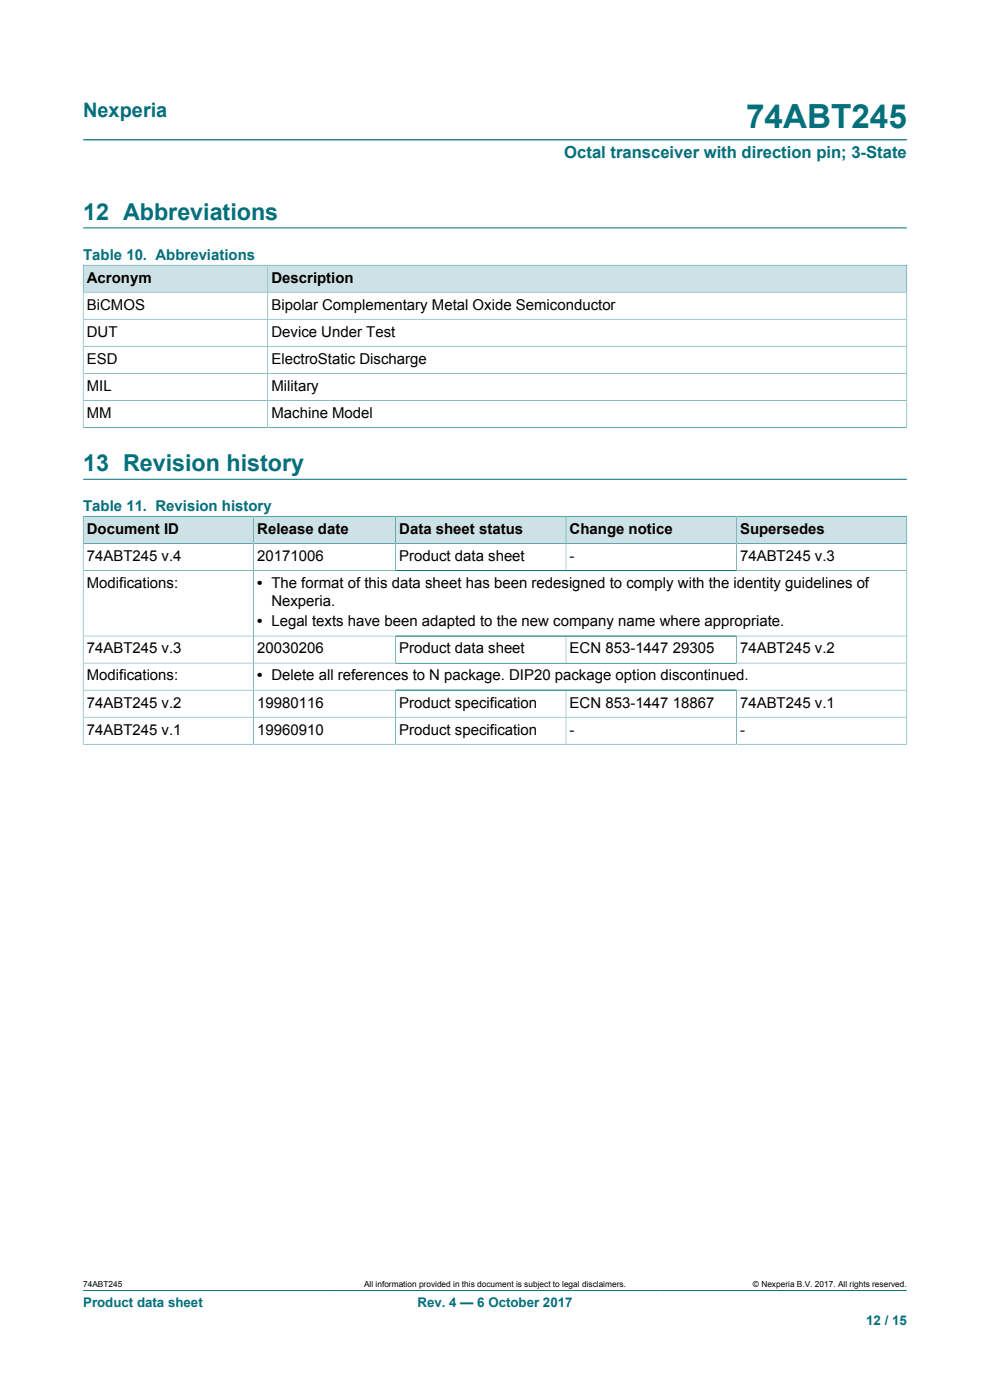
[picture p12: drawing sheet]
<svg xmlns="http://www.w3.org/2000/svg" width="210mm" height="297mm" viewBox="0 0 210 297" stroke-linecap="round" stroke-linejoin="round" font-family="sans-serif">
<defs><g id="words">
<text font-size="7.1" fill="#036f7b" x="158.3" y="27.2">74ABT245</text>
<g font-size="4.9" fill="#036f7b">
<text x="17.6" y="46.6">12 Abbreviations</text>
<text x="17.6" y="99.9">13 Revision history</text>
</g>
<text font-size="4.2" fill="#036f7b" x="17.6" y="24.8">Nexperia</text>
<text font-size="3.5" fill="#036f7b" x="119.7" y="33.5">Octal transceiver with direction pin; 3-State</text>
<g font-size="3.2" fill="#036f7b">
<text x="17.6" y="55.2">Table 10. Abbreviations</text>
<text x="17.6" y="108.5">Table 11. Revision history</text>
</g>
<g font-size="3.2">
<text x="18.4" y="59.9">Acronym</text>
<text x="57.6" y="59.9">Description</text>
<text x="18.4" y="65.7">BiCMOS</text>
<text x="57.6" y="65.7">Bipolar Complementary Metal Oxide Semiconductor</text>
<text x="18.4" y="71.4">DUT</text>
<text x="57.6" y="71.4">Device Under Test</text>
<text x="18.4" y="77.1">ESD</text>
<text x="57.6" y="77.1">ElectroStatic Discharge</text>
<text x="18.4" y="82.9">MIL</text>
<text x="57.6" y="82.9">Military</text>
<text x="18.4" y="88.6">MM</text>
<text x="57.6" y="88.6">Machine Model</text>
<text x="18.4" y="113.3">Document ID</text>
<text x="54.6" y="113.3">Release date</text>
<text x="84.7" y="113.3">Data sheet status</text>
<text x="120.8" y="113.3">Change notice</text>
<text x="157" y="113.3">Supersedes</text>
<text x="18.4" y="119">74ABT245 v.4</text>
<text x="54.6" y="119">20171006</text>
<text x="84.7" y="119">Product data sheet</text>
<text x="120.8" y="119">-</text>
<text x="157" y="119">74ABT245 v.3</text>
<text x="18.4" y="124.7">Modifications:</text>
<text x="54.6" y="124.7">• The format of this data sheet has been redesigned to comply with the identity guidelines of</text>
<text x="57.6" y="128.5">Nexperia.</text>
<text x="54.6" y="132.9">• Legal texts have been adapted to the new company name where appropriate.</text>
<text x="18.4" y="138.6">74ABT245 v.3</text>
<text x="54.6" y="138.6">20030206</text>
<text x="84.7" y="138.6">Product data sheet</text>
<text x="120.8" y="138.6">ECN 853-1447 29305</text>
<text x="157" y="138.6">74ABT245 v.2</text>
<text x="18.4" y="144.4">Modifications:</text>
<text x="54.6" y="144.4">• Delete all references to N package. DIP20 package option discontinued.</text>
<text x="18.4" y="150.1">74ABT245 v.2</text>
<text x="18.4" y="155.8">74ABT245 v.1</text>
<text x="54.6" y="150.1">19980116</text>
<text x="54.6" y="155.8">19960910</text>
<text x="84.7" y="150.1">Product specification</text>
<text x="84.7" y="155.8">Product specification</text>
<text x="120.8" y="150.1">ECN 853-1447 18867</text>
<text x="120.8" y="155.8">-</text>
<text x="157" y="150.1">74ABT245 v.1</text>
<text x="157" y="155.8">-</text>
</g>
<g font-size="2.8" fill="#036f7b">
<text x="17.6" y="277.3">Product data sheet</text>
<text x="88.5" y="277.3">Rev. 4 — 6 October 2017</text>
<text x="183.7" y="281">12 / 15</text>
</g>
<g font-size="1.8">
<text x="17.6" y="273.1">74ABT245</text>
<text x="77.2" y="273.1">All information provided in this document is subject to legal disclaimers.</text>
<text x="159.7" y="273.1">© Nexperia B.V. 2017. All rights reserved.</text>
</g>
</g></defs>
<path d="M17.6 29.7h174.8M17.6 48.3h174.8M17.6 273.8h174.8" fill="none" stroke="#036f7b" stroke-width=".21"/>
<path d="M17.7 56.3h39v5.6h-39z" fill="#cde2e7"/>
<path d="M17.6 56.2v5.8h39.2v-5.8h-39.2" fill="none" stroke="#036f7b" stroke-width=".21"/>
<path d="M56.9 56.3h135.4v5.6h-135.4z" fill="#cde2e7"/>
<path d="M192.4 56.2v34.5M192.4 56.2h-135.6v34.5M17.6 67.7h174.8M17.6 73.5h174.8M17.6 79.2h174.8M192.4 62h-174.8v28.7M17.6 90.7h174.8M17.6 84.9h174.8M17.6 101.7h174.8" fill="none" stroke="#036f7b" stroke-width=".21"/>
<path d="M17.7 109.6h36v5.6h-36z" fill="#cde2e7"/>
<path d="M17.6 109.5v5.8h36.2v-5.7h-36.2" fill="none" stroke="#036f7b" stroke-width=".21"/>
<path d="M53.9 109.6h29.9v5.6h-29.9z" fill="#cde2e7"/>
<path d="M53.8 109.6h30.1v5.7h-30.1z" fill="none" stroke="#036f7b" stroke-width=".21"/>
<path d="M84 109.6h36v5.6h-36z" fill="#cde2e7"/>
<path d="M83.9 109.6h36.2v5.7h-36.2z" fill="none" stroke="#036f7b" stroke-width=".21"/>
<path d="M120.1 109.6h36v5.6h-36z" fill="#cde2e7"/>
<path d="M120.1 109.6h36.1v5.7h-36.1z" fill="none" stroke="#036f7b" stroke-width=".21"/>
<path d="M156.3 109.6h36v5.6h-36z" fill="#cde2e7"/>
<g fill="none" stroke="#036f7b" stroke-width=".21">
<path d="M53.8 115.3v42.6M83.9 115.3v5.7M120.1 115.3v5.7M192.4 115.3h-174.8v42.6M192.4 109.5v48.4M192.4 109.6h-36.2v11.4M17.6 121h174.8M17.6 134.9h174.8M83.9 134.9v5.8M120.1 134.9v5.8M156.2 134.9v5.8M17.6 157.9h174.8"/>
<path d="M17.6 140.7h174.8M17.6 146.4h174.8M17.6 152.1h174.8M83.9 146.4v11.5M120.1 146.4v11.5M156.2 146.4v11.5"/>
</g>
<use href="#words"/>
</svg>
